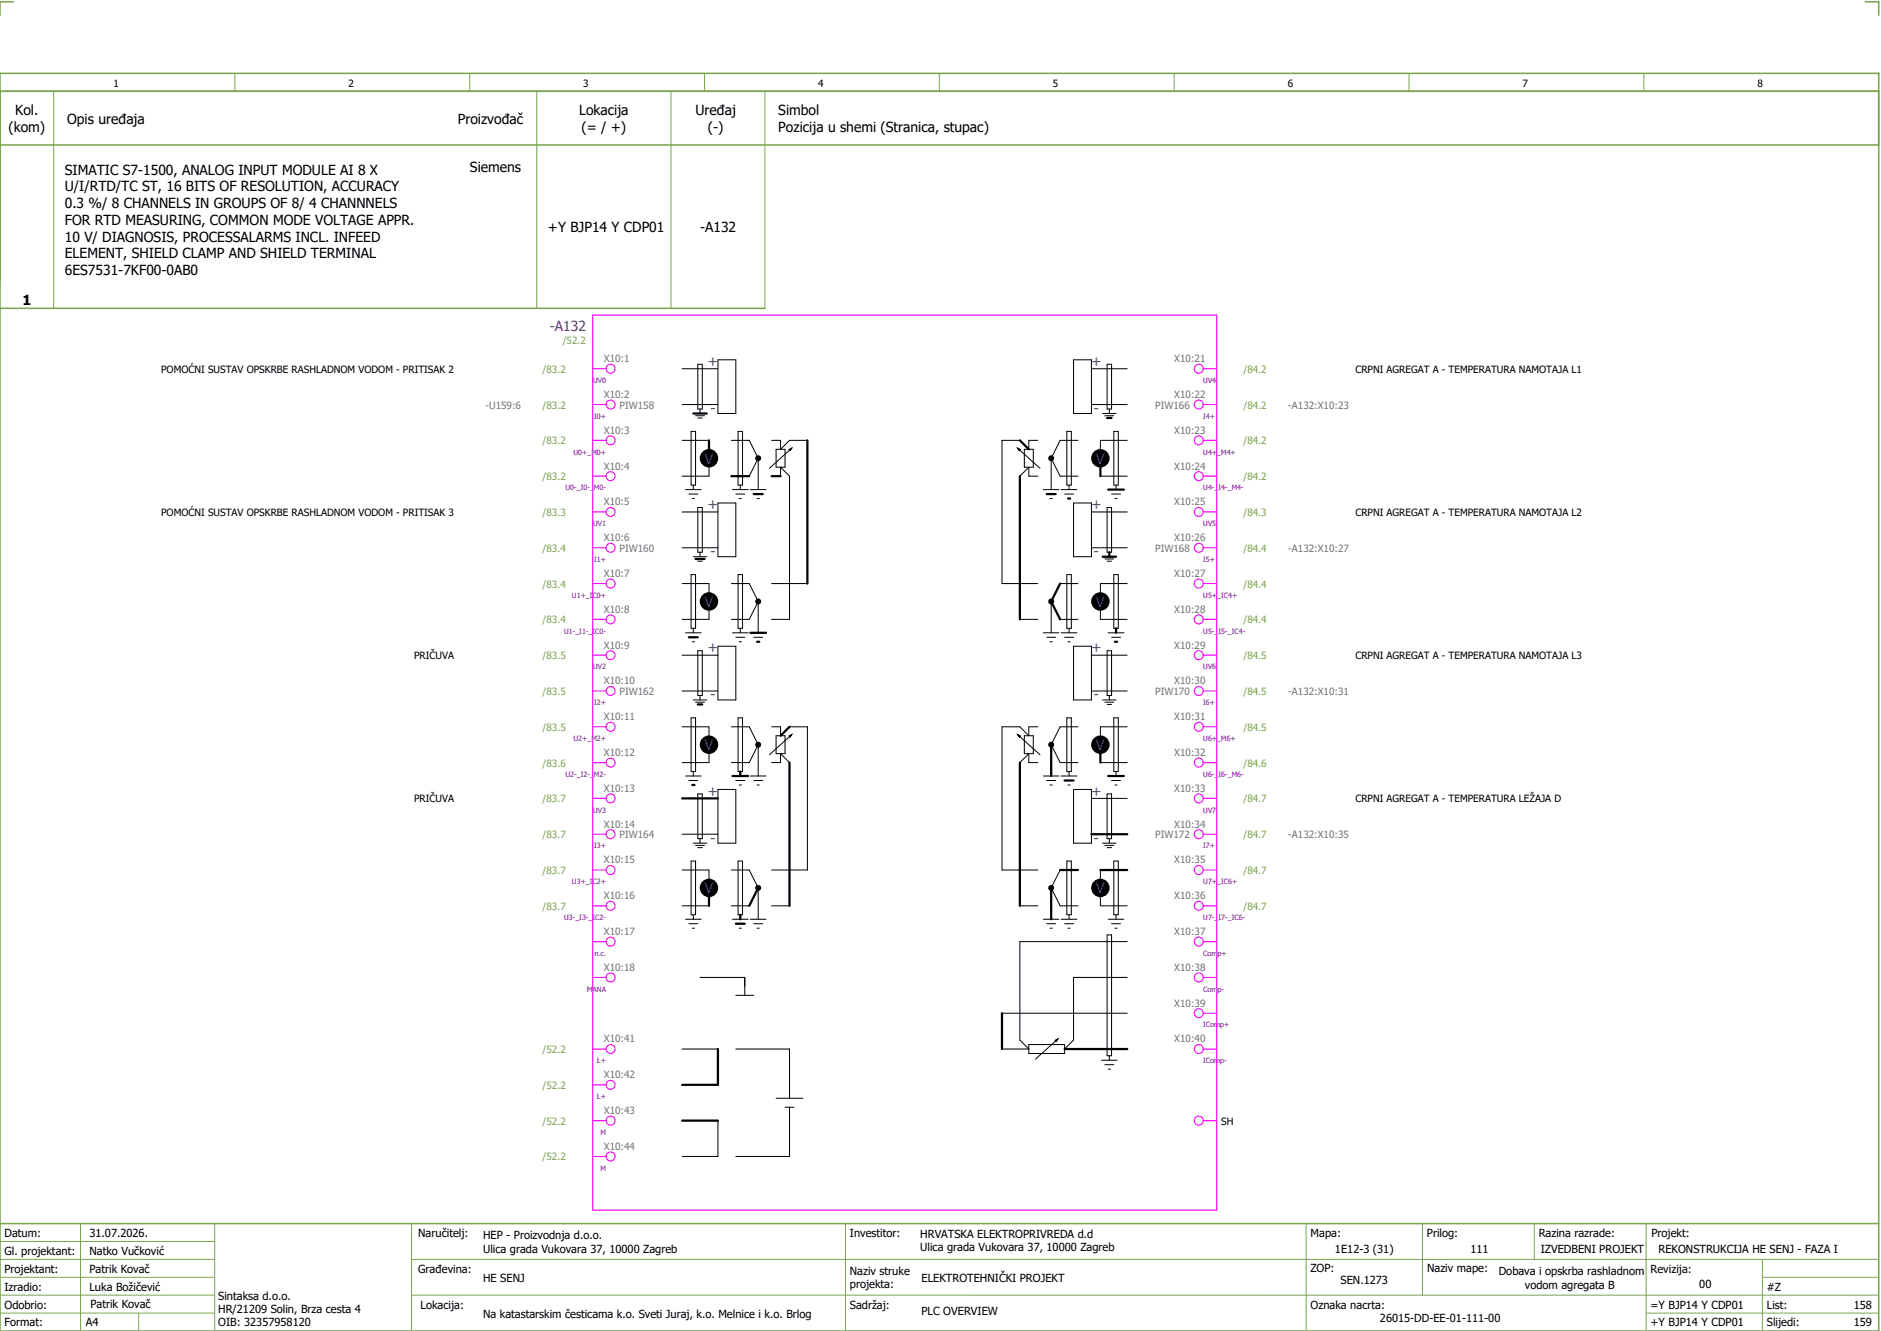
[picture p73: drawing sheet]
<svg xmlns="http://www.w3.org/2000/svg" width="421mm" height="297mm" viewBox="0 0 421 297" stroke-linecap="round" stroke-linejoin="round" font-family="sans-serif">
<defs><g id="words">
<g font-size="3.1">
<text x="1.9" y="29.5">(kom)</text>
<text x="3.4" y="25.8">Kol.</text>
<text x="15" y="27.6">Opis uređaja</text>
<text x="102.3" y="27.6">Proizvođač</text>
<text x="129.5" y="25.8">Lokacija</text>
<text x="130" y="29.5">(= / +)</text>
<text x="155.5" y="25.8">Uređaj</text>
<text x="158.2" y="29.5">(-)</text>
<text x="174" y="25.8">Simbol</text>
<text x="174" y="29.5">Pozicija u shemi (Stranica, stupac)</text>
<text x="14.5" y="39">SIMATIC S7-1500, ANALOG INPUT MODULE AI 8 X</text>
<text x="105.1" y="38.5">Siemens</text>
<text x="14.5" y="42.8">U/I/RTD/TC ST, 16 BITS OF RESOLUTION, ACCURACY</text>
<text x="14.5" y="46.5">0.3 %/ 8 CHANNELS IN GROUPS OF 8/ 4 CHANNNELS</text>
<text x="14.5" y="50.3">FOR RTD MEASURING, COMMON MODE VOLTAGE APPR.</text>
<text x="122.5" y="51.8">+Y BJP14 Y CDP01</text>
<text x="156.5" y="51.8">-A132</text>
<text x="14.5" y="54">10 V/ DIAGNOSIS, PROCESSALARMS INCL. INFEED</text>
<text x="14.5" y="57.8">ELEMENT, SHIELD CLAMP AND SHIELD TERMINAL</text>
<text x="14.5" y="61.5">6ES7531-7KF00-0AB0</text>
<text x="5" y="68.3">1</text>
</g>
<g font-size="3.1" fill="#00f">
<text x="122.9" y="74">-A132</text>
<text x="158.2" y="81.8">+</text>
<text x="244" y="81.8">+</text>
<text x="158.9" y="92.3">-</text>
<text x="244.5" y="92.3">-</text>
<text x="157.6" y="103.6">V</text>
<text x="245.1" y="103.6">V</text>
<text x="158.2" y="113.8">+</text>
<text x="244" y="113.8">+</text>
<text x="158.9" y="124.3">-</text>
<text x="244.5" y="124.3">-</text>
<text x="157.6" y="135.6">V</text>
<text x="245.1" y="135.6">V</text>
<text x="158.2" y="145.8">+</text>
<text x="244" y="145.8">+</text>
<text x="158.9" y="156.3">-</text>
<text x="244.5" y="156.3">-</text>
<text x="157.6" y="167.6">V</text>
<text x="245.1" y="167.6">V</text>
<text x="158.2" y="177.8">+</text>
<text x="244" y="177.8">+</text>
<text x="158.9" y="188.3">-</text>
<text x="244.5" y="188.3">-</text>
<text x="157.6" y="199.6">V</text>
<text x="245.1" y="199.6">V</text>
</g>
<g font-size="2.5">
<text x="1" y="276.4">Datum:</text>
<text x="1" y="280.4">Gl. projektant:</text>
<text x="20" y="276.4">31.07.2026.</text>
<text x="20" y="280.4">Natko Vučković</text>
<text x="93.5" y="276.4">Naručitelj:</text>
<text x="108" y="276.9">HEP - Proizvodnja d.o.o.</text>
<text x="108" y="279.9">Ulica grada Vukovara 37, 10000 Zagreb</text>
<text x="190" y="276.4">Investitor:</text>
<text x="205.7" y="276.6">HRVATSKA ELEKTROPRIVREDA d.d</text>
<text x="205.7" y="279.6">Ulica grada Vukovara 37, 10000 Zagreb</text>
<text x="293" y="276.4">Mapa:</text>
<text x="298.4" y="279.9">1E12-3 (31)</text>
<text x="319" y="276.4">Prilog:</text>
<text x="328.7" y="279.9">111</text>
<text x="344" y="276.4">Razina razrade:</text>
<text x="344.4" y="279.9">IZVEDBENI PROJEKT</text>
<text x="369.2" y="276.3">Projekt:</text>
<text x="370.8" y="279.9">REKONSTRUKCIJA HE SENJ - FAZA I</text>
<text x="1" y="284.4">Projektant:</text>
<text x="20" y="284.4">Patrik Kovač</text>
<text x="93.5" y="284.4">Građevina:</text>
<text x="108" y="286.4">HE SENJ</text>
<text x="190" y="284.9">Naziv struke</text>
<text x="190" y="287.9">projekta:</text>
<text x="206" y="286.5">ELEKTROTEHNIČKI PROJEKT</text>
<text x="293" y="284.3">ZOP:</text>
<text x="299.7" y="286.9">SEN.1273</text>
<text x="319" y="284.3">Naziv mape:</text>
<text x="335.1" y="285">Dobava i opskrba rashladnom</text>
<text x="340.9" y="288">vodom agregata B</text>
<text x="369" y="284.4">Revizija:</text>
<text x="379.9" y="287.9">00</text>
<text x="1" y="288.4">Izradio:</text>
<text x="1" y="292.4">Odobrio:</text>
<text x="20" y="288.4">Luka Božičević</text>
<text x="20.2" y="292.3">Patrik Kovač</text>
<text x="48.8" y="290.4">Sintaksa d.o.o.</text>
<text x="48.8" y="293.4">HR/21209 Solin, Brza cesta 4</text>
<text x="94" y="292.4">Lokacija:</text>
<text x="190" y="292.4">Sadržaj:</text>
<text x="206" y="293.9">PLC OVERVIEW</text>
<text x="293" y="292.4">Oznaka nacrta:</text>
<text x="369" y="292.4">=Y BJP14 Y CDP01</text>
<text x="395" y="292.4">List:</text>
<text x="395" y="288.4">#Z</text>
<text x="414.4" y="292.4">158</text>
<text x="1" y="296.4">Format:</text>
<text x="19.2" y="296.4">A4</text>
<text x="48.8" y="296.4">OIB: 32357958120</text>
<text x="108" y="294.4">Na katastarskim česticama k.o. Sveti Juraj, k.o. Melnice i k.o. Brlog</text>
<text x="308.5" y="295.4">26015-DD-EE-01-111-00</text>
<text x="369" y="296.4">+Y BJP14 Y CDP01</text>
<text x="395" y="296.4">Slijedi:</text>
<text x="414.4" y="296.4">159</text>
</g>
<g font-size="2.2">
<text x="25.4" y="19.4">1</text>
<text x="77.9" y="19.4">2</text>
<text x="130.4" y="19.4">3</text>
<text x="182.9" y="19.4">4</text>
<text x="235.4" y="19.4">5</text>
<text x="287.9" y="19.4">6</text>
<text x="340.4" y="19.4">7</text>
<text x="392.9" y="19.4">8</text>
<text x="36" y="83.3">POMOĆNI SUSTAV OPSKRBE RASHLADNOM VODOM - PRITISAK 2</text>
<text x="303" y="83.3">CRPNI AGREGAT A - TEMPERATURA NAMOTAJA L1</text>
<text x="36" y="115.3">POMOĆNI SUSTAV OPSKRBE RASHLADNOM VODOM - PRITISAK 3</text>
<text x="303" y="115.3">CRPNI AGREGAT A - TEMPERATURA NAMOTAJA L2</text>
<text x="92.6" y="147.3">PRIČUVA</text>
<text x="303" y="147.3">CRPNI AGREGAT A - TEMPERATURA NAMOTAJA L3</text>
<text x="92.6" y="179.3">PRIČUVA</text>
<text x="303" y="179.3">CRPNI AGREGAT A - TEMPERATURA LEŽAJA D</text>
<text x="273" y="251.3">SH</text>
</g>
<g font-size="2.2" fill="#7ca552">
<text x="125.8" y="76.9">/52.2</text>
<text x="121.3" y="83.3">/83.2</text>
<text x="278" y="83.3">/84.2</text>
<text x="121.3" y="91.3">/83.2</text>
<text x="278" y="91.3">/84.2</text>
<text x="121.3" y="99.3">/83.2</text>
<text x="278" y="99.3">/84.2</text>
<text x="121.3" y="107.3">/83.2</text>
<text x="278" y="107.3">/84.2</text>
<text x="121.3" y="115.3">/83.3</text>
<text x="278" y="115.3">/84.3</text>
<text x="121.3" y="123.3">/83.4</text>
<text x="278" y="123.3">/84.4</text>
<text x="121.3" y="131.3">/83.4</text>
<text x="278" y="131.3">/84.4</text>
<text x="121.3" y="139.3">/83.4</text>
<text x="278" y="139.3">/84.4</text>
<text x="121.3" y="147.3">/83.5</text>
<text x="278" y="147.3">/84.5</text>
<text x="121.3" y="155.3">/83.5</text>
<text x="278" y="155.3">/84.5</text>
<text x="121.3" y="163.3">/83.5</text>
<text x="278" y="163.3">/84.5</text>
<text x="121.3" y="171.3">/83.6</text>
<text x="278" y="171.3">/84.6</text>
<text x="121.3" y="179.3">/83.7</text>
<text x="278" y="179.3">/84.7</text>
<text x="121.3" y="187.3">/83.7</text>
<text x="278" y="187.3">/84.7</text>
<text x="121.3" y="195.3">/83.7</text>
<text x="278" y="195.3">/84.7</text>
<text x="121.3" y="203.3">/83.7</text>
<text x="278" y="203.3">/84.7</text>
<text x="121.3" y="235.3">/52.2</text>
<text x="121.3" y="243.3">/52.2</text>
<text x="121.3" y="251.3">/52.2</text>
<text x="121.3" y="259.3">/52.2</text>
</g>
<g font-size="2.2" fill="#767676">
<text x="135" y="80.9">X10:1</text>
<text x="262.5" y="80.9">X10:21</text>
<text x="135" y="88.9">X10:2</text>
<text x="262.5" y="88.9">X10:22</text>
<text x="108.5" y="91.3">-U159:6</text>
<text x="138.5" y="91.3">PIW158</text>
<text x="258.3" y="91.3">PIW166</text>
<text x="288" y="91.3">-A132:X10:23</text>
<text x="135" y="96.9">X10:3</text>
<text x="262.5" y="96.9">X10:23</text>
<text x="135" y="104.9">X10:4</text>
<text x="262.5" y="104.9">X10:24</text>
<text x="135" y="112.9">X10:5</text>
<text x="262.5" y="112.9">X10:25</text>
<text x="135" y="120.9">X10:6</text>
<text x="138.5" y="123.3">PIW160</text>
<text x="258.3" y="123.3">PIW168</text>
<text x="262.5" y="120.9">X10:26</text>
<text x="288" y="123.3">-A132:X10:27</text>
<text x="135" y="128.9">X10:7</text>
<text x="262.5" y="128.9">X10:27</text>
<text x="135" y="136.9">X10:8</text>
<text x="262.5" y="136.9">X10:28</text>
<text x="135" y="144.9">X10:9</text>
<text x="262.5" y="144.9">X10:29</text>
<text x="135" y="152.9">X10:10</text>
<text x="138.5" y="155.3">PIW162</text>
<text x="258.3" y="155.3">PIW170</text>
<text x="262.5" y="152.9">X10:30</text>
<text x="288" y="155.3">-A132:X10:31</text>
<text x="135" y="160.9">X10:11</text>
<text x="262.5" y="160.9">X10:31</text>
<text x="135" y="168.9">X10:12</text>
<text x="262.5" y="168.9">X10:32</text>
<text x="135" y="176.9">X10:13</text>
<text x="262.5" y="176.9">X10:33</text>
<text x="135" y="184.9">X10:14</text>
<text x="262.5" y="184.9">X10:34</text>
<text x="138.5" y="187.3">PIW164</text>
<text x="258.3" y="187.3">PIW172</text>
<text x="288" y="187.3">-A132:X10:35</text>
<text x="135" y="192.9">X10:15</text>
<text x="262.5" y="192.9">X10:35</text>
<text x="135" y="200.9">X10:16</text>
<text x="262.5" y="200.9">X10:36</text>
<text x="135" y="208.9">X10:17</text>
<text x="262.5" y="208.9">X10:37</text>
<text x="135" y="216.9">X10:18</text>
<text x="262.5" y="216.9">X10:38</text>
<text x="262.5" y="224.9">X10:39</text>
<text x="135" y="232.9">X10:41</text>
<text x="262.5" y="232.9">X10:40</text>
<text x="135" y="240.9">X10:42</text>
<text x="135" y="248.9">X10:43</text>
<text x="135" y="256.9">X10:44</text>
</g>
<g font-size="1.6" fill="#00f">
<text x="132.6" y="85.6">UV0</text>
<text x="269" y="85.6">UV4</text>
<text x="132.8" y="93.6">I0+</text>
<text x="269" y="93.6">I4+</text>
<text x="128.2" y="101.6">U0+_M0+</text>
<text x="269" y="101.6">U4+_M4+</text>
<text x="126.4" y="109.6">U0-_I0-_M0-</text>
<text x="269" y="109.6">U4-_I4-_M4-</text>
<text x="132.6" y="117.6">UV1</text>
<text x="269" y="117.6">UV5</text>
<text x="132.8" y="125.6">I1+</text>
<text x="269" y="125.6">I5+</text>
<text x="127.9" y="133.6">U1+_IC0+</text>
<text x="269" y="133.6">U5+_IC4+</text>
<text x="126.1" y="141.6">U1-_I1-_IC0-</text>
<text x="269" y="141.6">U5-_I5-_IC4-</text>
<text x="132.6" y="149.6">UV2</text>
<text x="269" y="149.6">UV6</text>
<text x="132.8" y="157.6">I2+</text>
<text x="269" y="157.6">I6+</text>
<text x="128.2" y="165.6">U2+_M2+</text>
<text x="269" y="165.6">U6+_M6+</text>
<text x="126.4" y="173.6">U2-_I2-_M2-</text>
<text x="269" y="173.6">U6-_I6-_M6-</text>
<text x="132.6" y="181.6">UV3</text>
<text x="269" y="181.6">UV7</text>
<text x="132.8" y="189.6">I3+</text>
<text x="269" y="189.6">I7+</text>
<text x="127.9" y="197.6">U3+_IC2+</text>
<text x="269" y="197.6">U7+_IC6+</text>
<text x="126.1" y="205.6">U3-_I3-_IC2-</text>
<text x="269" y="205.6">U7-_I7-_IC6-</text>
<text x="132.9" y="213.6">n.c.</text>
<text x="269" y="213.6">Comp+</text>
<text x="131.2" y="221.6">MANA</text>
<text x="269" y="221.6">Comp-</text>
<text x="269" y="229.6">IComp+</text>
<text x="133.5" y="237.6">L+</text>
<text x="269" y="237.6">IComp-</text>
<text x="133.5" y="245.6">L+</text>
<text x="134.3" y="253.6">M</text>
<text x="134.3" y="261.6">M</text>
</g>
</g></defs>
<path d="M0 16.4h420v281h-420zM3 .4h-3v3M417 .4h3v3M0 20.4h420M0 32.4h420M0 68.9h171M0 273.4h420" fill="none" stroke="#7ca552" stroke-width=".35"/>
<g fill="none" stroke="#7ca552" stroke-width=".22">
<path d="M52.5 16.4v4M105 16.4v4M157.5 16.4v4M210 16.4v4M262.5 16.4v4M315 16.4v4M367.5 16.4v4M12 20.4v48.5M120 20.4v48.5M150 20.4v48.5M171 20.4v48.5M0 277.4h48"/>
<path d="M18 273.4v24M48 273.4v24M92 273.4v24M189 273.4v24M292 273.4v23.8M318 273.4v16M343 273.4v8M368 273.4v23.8M0 281.4h48M0 285.4h47.8M0 293.4h47.8M31 293.4v4"/>
<path d="M47.8 289.4h-47.8M92 281.4h328M92 289.4h328M368 293.4h52M394 285.4h26M394 281.4v15.8"/>
</g>
<g fill="none" stroke="#000" stroke-width=".22">
<path d="M152.5 98.4h6M152.5 90.4h8M152.5 82.4h8M154.5 96.4h1v12h-1zM155.5 92.9h2M156 93.4h1M156 81.4h1v10h-1zM156.5 91.4v1M160.5 80.4h4v12h-4zM163.5 98.4h4l2 4M165 96.4h1v12h-1zM172.5 98.4h2v2l2-2h4"/>
<path d="M228 98.4h-4v32h8M232 98.4h-2v2M238.5 96.4h1v12h-1zM240 80.4h4v12h-4zM241 98.4h-4l-2 4M244 90.4h8M244 82.4h8M246.5 92.4h3M247 92.9h2M247.5 81.4h1v10h-1zM248 91.4v1M249 96.4h1v12h-1z"/>
<path d="M252 98.4h-6v2M152.5 114.4h8M153.2 109.4h3.6M154 110.4h2M154.7 111.4h.6M155 108.4v1M156 113.4h1v10h-1zM158.5 104.4v2h-6M160.5 112.4h4v12h-4zM163.7 109.4h3.6M164.5 110.4h2M165.2 111.4h.6"/>
<path d="M165.5 108.4v1M167.8 109.4h3.4M169.3 111.4h.4M169.5 102.4v7M169.5 102.4l-2 4M173.5 100.4h2v4h-2zM174.5 106.4v-2l2 2v32h-4M176.4 100.5l.6-.4-.4 .6zM176.6 100.5l-4.6 4.1M227.5 100.1l.6 .4-.2 .2zM227.9 100.5l4.6 4.1M228 106.4l2-2v2h2"/>
<path d="M229 100.4h2v4h-2zM233.2 109.4h3.5M234.7 111.4h.5M235 102.4l2 4h4M235 102.4v7M237.3 109.4h3.5M238 110.4h2M239 108.4v1M240 112.4h4v12h-4zM244 114.4h8M246 106.4h6M247.5 113.4h1v10h-1z"/>
<path d="M248.5 110.4h2M249.2 111.4h.6M249.5 108.4v1M152.5 130.4h6v2M152.5 122.4h8M154.5 128.4h1v12h-1zM155 124.4h3M156 125.4h1M156.5 123.4v1M158.5 136.4v2h-6M163.5 130.4h4l2 4M165 128.4h1v12h-1z"/>
<path d="M169.5 134.4v7M169.5 134.4l-2 4h-4M172.5 130.4h8M228 138.4h4M235 134.4v7M237 138.4h4M237 130.4h4M238.5 128.4h1v12h-1zM244 122.4h8M246 136.4v2h6M247 124.9h2M247.5 125.4h1"/>
<path d="M249 128.4h1v12h-1zM252 130.4h-6v2M152.5 154.4h8M152.5 146.4h8M153.2 141.4h3.6M154.7 143.4h.6M155 140.4v1M155 156.4h3M155.5 156.9h2M156 145.4h1v10h-1zM156.5 155.4v1M160.5 144.4h4v12h-4z"/>
<path d="M163.7 141.4h3.6M164.5 142.4h2M165.2 143.4h.6M165.5 140.4v1M168.5 142.4h2M233.2 141.4h3.5M234 142.4h2M234.7 143.4h.5M237.3 141.4h3.5M238 142.4h2M238.8 143.4h.5M239 140.4v1"/>
<path d="M240 144.4h4v12h-4zM244 154.4h8M244 146.4h8M246.5 156.4h3M247 156.9h2M247.5 145.4h1v10h-1zM247.5 157.4h1M247.8 141.4h3.5M248 155.4v1M248.5 142.4h2M152.5 162.4h6v2M153.2 173.4h3.6"/>
<path d="M154 174.4h2M154.5 160.4h1v12h-1zM155 172.4v1M156 177.4h1v10h-1zM158.5 168.4v2h-6M160.5 176.4h4v12h-4zM163.5 162.4h4l2 4M164.5 174.4h2M165 160.4h1v12h-1zM165.2 175.4h.6M167.8 173.4h3.4M168.5 174.4h2"/>
<path d="M169.3 175.4h.4M169.5 166.4v7M169.5 166.4l-2 4h-4M172.5 170.4h2v-2l2 2M172.5 162.4h2v2M173.5 164.4h2v4h-2zM176.4 164.5l.6-.4-.4 .6zM176.5 162.4h4v32h-8M176.6 164.5l-4.6 4.1M227.5 164.1l.6 .4-.2 .2zM227.9 164.5l4.6 4.1M228 170.4l2-2v2h2"/>
<path d="M229 164.4h2v4h-2zM232 162.4h-2v2l-2-2h-4v32h8M233.2 173.4h3.5M234 174.4h2M234.7 175.4h.5M237.3 173.4h3.5M238.5 160.4h1v12h-1zM238.8 175.4h.5M239 172.4v1M240 176.4h4v12h-4zM241 162.4h-4l-2 4 2 4h4M244 178.4h8"/>
<path d="M246 170.4h6M247.5 177.4h1v10h-1zM248.5 174.4h2M249 160.4h1v12h-1zM249.2 175.4h.6M249.5 172.4v1M252 162.4h-6v2M152.5 194.4h6v2M152.5 186.4h8M154.5 192.4h1v12h-1zM155 188.4h3M155.5 188.9h2"/>
<path d="M156 189.4h1M156.5 187.4v1M163.5 194.4h4l2 4v7M165 192.4h1v12h-1zM237 194.4l-2 4 2 4h4M238.5 192.4h1v12h-1zM246 194.4v2M246.5 188.4h3M247 188.9h2M247.5 189.4h1M248 187.4v1M249 192.4h1v12h-1z"/>
<path d="M152.5 202.4h6M153.2 205.4h3.6M154 206.4h2M154.7 207.4h.6M155 204.4v1M156.5 218.4h10v4M163.5 202.4h4M163.7 205.4h3.6M165.2 207.4h.6M167.8 205.4h3.4M168.5 206.4h2M169.3 207.4h.4"/>
<path d="M172.5 202.4h4M228 202.4h4M233.2 205.4h3.5M234 206.4h2M234.7 207.4h.5M237.3 205.4h3.5M238 206.4h2M238.8 207.4h.5M239 204.4v1M246 200.4v2h6M247.5 208.9h1v27h-1zM247.8 205.4h3.5"/>
<path d="M248.5 206.4h2M249.2 207.4h.6M249.5 204.4v1M252 218.4h-12v14l-2 2M252 210.4h-24v22l2 2h-6M152.5 234.4h8M164.5 222.4h4M164.5 234.4h12v11M224 226.4h28M230 233.4h8v2h-8zM235.9 232.5l.6-.4-.4 .6zM236.1 232.5l-4.6 4.1"/>
<path d="M246.2 236.9h3.6M247 237.9h2M247.8 238.9h.5M248 235.9v1M160.5 250.4v8h-8M173.5 245.4h6M175.5 247.4h2M176.5 247.4v11h-12"/>
</g>
<g fill="#000">
<circle cx="158.5" cy="102.4" r="2.07"/>
<circle cx="169.5" cy="102.4" r=".67"/>
<circle cx="235" cy="102.4" r=".67"/>
<circle cx="246" cy="102.4" r="2.07"/>
<circle cx="158.5" cy="134.4" r="2.07"/>
<circle cx="169.5" cy="134.4" r=".67"/>
<circle cx="235" cy="134.4" r=".67"/>
<circle cx="246" cy="134.4" r="2.07"/>
<circle cx="158.5" cy="166.4" r="2.07"/>
<circle cx="169.5" cy="166.4" r=".67"/>
<circle cx="235" cy="166.4" r=".67"/>
<circle cx="246" cy="166.4" r="2.07"/>
<circle cx="158.5" cy="198.4" r="2.07"/>
<circle cx="169.5" cy="198.4" r=".67"/>
<circle cx="235" cy="198.4" r=".67"/>
<circle cx="246" cy="198.4" r="2.07"/>
</g>
<g fill="none" stroke="#000" stroke-width=".5">
<path d="M155 92.4h3M158.5 98.4v2M180.5 98.4v32M228 98.4l2 2M247.5 93.4h1M163.5 106.4h4M168.5 110.4h2M172.5 106.4h2M228 106.4v32M234 110.4h2M238.8 111.4h.5M246 104.4v2"/>
<path d="M247.8 109.4h3.5M155.5 124.9h2M237 130.4l-2 4 2 4M246.5 124.4h3M248 123.4v1M154 142.4h2M156 157.4h1M167.8 141.4h3.4M169.3 143.4h.4M249.2 143.4h.6M249.5 140.4v1M152.5 178.4h8"/>
<path d="M154.7 175.4h.6M163.7 173.4h3.6M165.5 172.4v1M176.5 162.4l-2 2M176.5 170.4v32M228 170.4v32M235 166.4v7M238 174.4h2M246 168.4v2M247.8 173.4h3.5M169.5 198.4l-2 4M235 198.4v7"/>
<path d="M237 194.4h4M244 186.4h8M246 194.4h6M158.5 200.4v2M164.5 206.4h2M165.5 204.4v1M160.5 234.4v8h-8M224 226.4v8M238 234.4h14M152.5 250.4h8"/>
</g>
<path d="M176.4 100.5l.6-.4-.4 .6zM227.5 100.1l.6 .4-.2 .2zM176.4 164.5l.6-.4-.4 .6zM227.5 164.1l.6 .4-.2 .2zM235.9 232.5l.6-.4-.4 .6z" fill="#000" stroke="#000" stroke-width=".22"/>
<g fill="none" stroke="#f0f" stroke-width=".25">
<path d="M132.5 70.4h139.5v200h-139.5zM132.5 98.4h3M132.5 90.4h3M132.5 82.4h3M269 98.4h3M269 90.4h3M269 82.4h3M132.5 106.4h3M132.5 114.4h3M269 106.4h3M269 114.4h3M132.5 130.4h3"/>
<path d="M132.5 138.4h3M132.5 122.4h3M269 130.4h3M269 138.4h3M269 122.4h3M132.5 146.4h3M132.5 154.4h3M269 146.4h3M269 154.4h3M132.5 162.4h3M132.5 170.4h3M132.5 178.4h3"/>
<path d="M269 162.4h3M269 170.4h3M269 178.4h3M132.5 194.4h3M132.5 186.4h3M269 194.4h3M269 186.4h3M132.5 202.4h3M132.5 218.4h3M132.5 210.4h3M269 202.4h3M269 218.4h3"/>
<path d="M269 210.4h3M132.5 234.4h3M269 234.4h3M269 226.4h3M132.5 250.4h3M132.5 258.4h3M132.5 242.4h3M269 250.4h3"/>
<circle cx="136.5" cy="98.4" r="1"/>
<circle cx="136.5" cy="90.4" r="1"/>
<circle cx="136.5" cy="82.4" r="1"/>
<circle cx="268" cy="98.4" r="1"/>
<circle cx="268" cy="90.4" r="1"/>
<circle cx="268" cy="82.4" r="1"/>
<circle cx="136.5" cy="114.4" r="1"/>
<circle cx="136.5" cy="106.4" r="1"/>
<circle cx="268" cy="114.4" r="1"/>
<circle cx="268" cy="106.4" r="1"/>
<circle cx="136.5" cy="122.4" r="1"/>
<circle cx="136.5" cy="130.4" r="1"/>
<circle cx="136.5" cy="138.4" r="1"/>
<circle cx="268" cy="122.4" r="1"/>
<circle cx="268" cy="130.4" r="1"/>
<circle cx="268" cy="138.4" r="1"/>
<circle cx="136.5" cy="154.4" r="1"/>
<circle cx="136.5" cy="146.4" r="1"/>
<circle cx="268" cy="154.4" r="1"/>
<circle cx="268" cy="146.4" r="1"/>
<circle cx="136.5" cy="170.4" r="1"/>
<circle cx="136.5" cy="162.4" r="1"/>
<circle cx="136.5" cy="178.4" r="1"/>
<circle cx="268" cy="170.4" r="1"/>
<circle cx="268" cy="162.4" r="1"/>
<circle cx="268" cy="178.4" r="1"/>
<circle cx="136.5" cy="186.4" r="1"/>
<circle cx="136.5" cy="194.4" r="1"/>
<circle cx="268" cy="186.4" r="1"/>
<circle cx="268" cy="194.4" r="1"/>
<circle cx="136.5" cy="218.4" r="1"/>
<circle cx="136.5" cy="210.4" r="1"/>
<circle cx="136.5" cy="202.4" r="1"/>
<circle cx="268" cy="218.4" r="1"/>
<circle cx="268" cy="210.4" r="1"/>
<circle cx="268" cy="202.4" r="1"/>
<circle cx="136.5" cy="234.4" r="1"/>
<circle cx="268" cy="234.4" r="1"/>
<circle cx="268" cy="226.4" r="1"/>
<circle cx="136.5" cy="250.4" r="1"/>
<circle cx="136.5" cy="258.4" r="1"/>
<circle cx="136.5" cy="242.4" r="1"/>
<circle cx="268" cy="250.4" r="1"/>
</g>
<use href="#words"/>
</svg>
